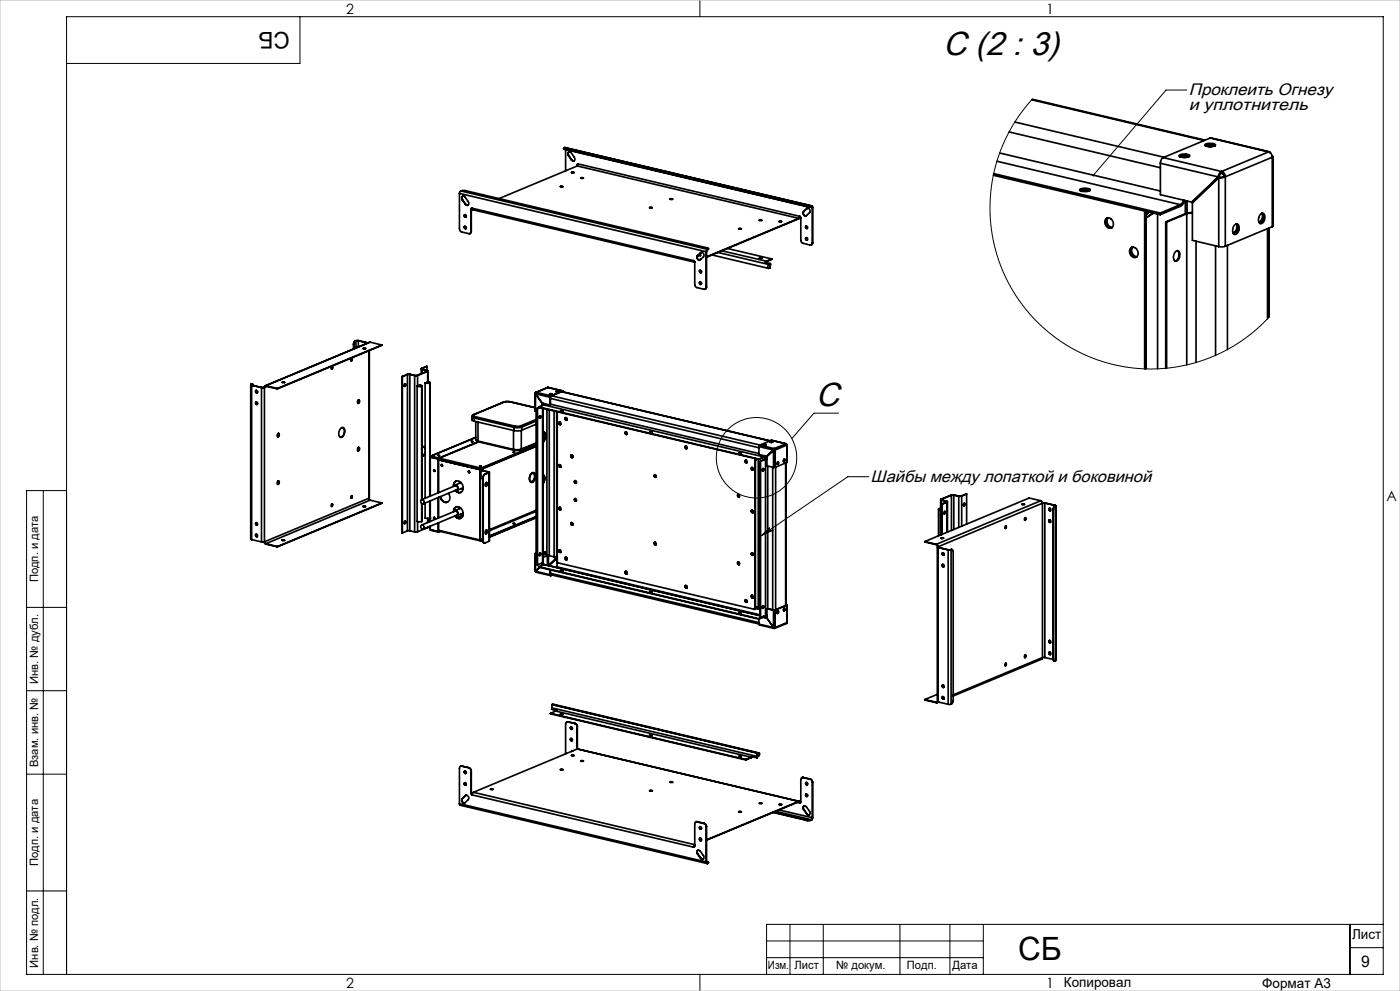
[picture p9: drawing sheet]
<svg xmlns="http://www.w3.org/2000/svg" width="420mm" height="297mm" viewBox="0 0 420 297" stroke-linecap="round" stroke-linejoin="round" font-family="sans-serif">
<defs><g id="words">
<g font-size="10">
<text x="282.9" y="16.4">C (2 : 3)</text>
<text x="244.7" y="121.8">C</text>
</g>
<text font-size="9.6" x="305.4" y="287.8">СБ</text>
<text font-size="6.9" x="86.9" y="9.4" transform="rotate(-180 86.9 9.4)">СБ</text>
<g font-size="5">
<text x="356.6" y="28.6">Проклеить Огнезу</text>
<text x="356.6" y="33.1">и уплотнитель</text>
<text x="261.2" y="144.5">Шайбы между лопаткой и боковиной</text>
</g>
<text font-size="4.8" x="408.3" y="289.7">9</text>
<g font-size="4.2">
<text x="103.8" y="4.2">2</text>
<text x="313.8" y="4.2">1</text>
<text x="415.9" y="150.2">A</text>
<text x="103.8" y="296.2">2</text>
<text x="313.8" y="296.2">1</text>
</g>
<g font-size="4.1">
<text x="405.6" y="281.5">Лист</text>
<text x="319.2" y="295.9">Копировал</text>
<text x="378.7" y="296">Формат А3</text>
</g>
<g font-size="3.4">
<text x="11.4" y="174.5" transform="rotate(-90 11.4 174.5)">Подп. и дата</text>
<text x="11.4" y="205" transform="rotate(-90 11.4 205)">Инв. № дубл.</text>
<text x="11.4" y="229.9" transform="rotate(-90 11.4 229.9)">Взам. инв. №</text>
<text x="11.4" y="259.5" transform="rotate(-90 11.4 259.5)">Подп. и дата</text>
<text x="11.4" y="290" transform="rotate(-90 11.4 290)">Инв. № подл.</text>
<text x="230.4" y="290.4">Изм.</text>
<text x="238.3" y="290.4">Лист</text>
<text x="250.9" y="290.4">№ докум.</text>
<text x="272.1" y="290.4">Подп.</text>
<text x="285.7" y="290.5">Дата</text>
</g>
</g></defs>
<g fill="none" stroke="#000" stroke-width=".3">
<path d="M90 5v14h-70M210 0v5M309.7 29.7l-3.3 4.1-2.6 3.7-2.3 4.5-1.5 3.4-1.6 5.1-.9 5-.5 4.5v4.7l.4 4.2 1 5.1 1.4 4.6 1.9 4.5 2.4 4.5 2.7 4 3 3.5 2.9 2.9 4 3.2 3.8 2.5 4.3 2.3 4.2 1.8 4.1 1.2 4.8 1 4.7 .5 4.5 .1 5-.5 4.1-.8 5.3-1.5 3.9-1.6 4.2-2.2 4-2.6 4-3.3 3.2-3.1M356.1 27h-6.3l-21.8 25.5M251.6 123.8h-7.4l-6.6 7.6M13 147v145M20 147h-12v145h407v-287h-395v287M260.6 142.9h-6.2l-26.1 17.7M228.3 160.6l2.6-2.5a.55 .55 0 0 0-.1 .8 .55 .55 0 0 0 .7 .2zM8 182h12M8 207h12M8 232h12"/>
<path d="M8 267h12M237 277v15M247 277v15M270 277v15M285 277v15M295 277v15M405 277v15M415 277h-185v15M210 292v5M230 282h65M230 287h65M405 284h10"/>
<circle cx="227" cy="137.2" r="12.1"/>
</g>
<path d="M0 0h420v297h-420z" fill="none" stroke="#c0c0c0" stroke-width=".3"/>
<path d="M228.3 160.6l2.6-2.5a.55 .55 0 0 0-.1 .8 .55 .55 0 0 0 .7 .2zM210.1 -.1h3.5zM221.4 297.1h3.6zM327.8 52.2l-.1 .5 .1 .1 .2-.3-.2 .3a.36 .36 0 0 0 .6-.2 .36 .36 0 0 0-.6-.4z" fill="#000"/>
<g fill="none" stroke="#000" stroke-width=".5">
<path d="M302.7 39.5l45.4 10.8M304.4 36.6l44.8 10.5M309.5 29.9l51.7 12.2M309.7 29.7l51.9 12.3M137.8 58l.1 10.8 .5 .7 2.3 .5a.53 .53 0 0 0 .6-.6M137.8 58l74.1 17.5M138.2 57.2l-.4 .8M138.2 57.2l1.2-.1 72.8 17.2 .3 .2-.1 .1M138.2 57.2l74 17.5M138.7 59.9a.6 .6 0 0 1-.1-.9 .6 .6 0 0 1 .9 .1l1 1.3a.6 .6 0 0 1 0 .9 .6 .6 0 0 1-.9-.1M138.7 59.9l.9 1.3M138.7 59.9h.1"/>
<path d="M138.7 59.9l1 1.3M138.9 58.8l-.3 .5 .1 .6M168.1 55.9h.8l-.5 .2zM168.1 56h.7M169.1 44.4l.3 .4M169.4 44.2l-.3 .3 .3 .2M169.4 44.2l74.2 17.5M169.4 44.2l74 17.5M169.4 44.7l72.7 17.1M169.4 44.7v.1M169.4 44.8l72.7 17.1M169.7 44.8v6.4"/>
<path d="M170.5 46.6a.6 .6 0 0 1-.1-.9 .6 .6 0 0 1 1 .1l.9 1.4a.6 .6 0 0 1 .1 .9 .6 .6 0 0 1-1-.1M170.5 46.6l.9 1.4M170.6 46.6h-.1M170.6 46.6l.9 1.3M170.7 45.5l-.3 .5 .2 .6M171.4 51.6l.8 .1zM171.4 51.7h.8M171.5 47.9l.7 .3M171.5 47.9l-.1 .1M171.7 51.7l-.1 .1M173.1 49.5v.3M173.2 49.7l-23.5 9.8"/>
<path d="M173.2 49.7l66.4 15.7M173.2 49.4v.3M173.2 49.4l-.1 .1M173.4 49.1l-.2 .3M173.5 49.1l-.4 .4M173.5 49.1l-.3 .6M173.5 49.1l66.4 15.7M174.2 53.3l.8 .1zM174.3 53.4h.7M201 59.7h.8M201.1 59.6l.7 .1-.6 .1zM298 52.5l50.1 11.8"/>
<path d="M298.1 52l50 11.8M299.1 48.3l55 13M299.9 45.9l48.2 11.4M323.9 56.8l.8-.3 1.2-.1 1.2 .4a2.63 2.63 0 0 1-3.2 .2zM324.1 57.1l1.2-.2 1.6 .2M348.1 48.9l17.3 4.1M348.1 48.9v9.4l9.4 2.3M349 47.2a2 2 0 0 0-.9 1.7M349 47.2l17.5 4.2M353.7 46.6l.8-.4h1.2l1.2 .4a2.68 2.68 0 0 1-3.2 .1zM354 46.9l-.1 .1 1.2-.3 1.6 .3M355.7 47.2h-.7"/>
<path d="M361.5 43.3l.7-.3h1.3l1.2 .4a2.36 2.36 0 0 1-3 .3zM361.6 43.7l1.2-.2 1.7 .2M362.8 44h.5M363 41.4l17.8 4.1M363 41.4l-14 5.8M363 41.4l17.5 4.1M365.3 53.3h.3M365.4 53l-7.9 7.6M365.6 53.3v20.6M365.6 53.3l-7.9 7.6v11.1l7.9 1.9M365.8 52.9l-.4 .1M365.8 52.9l-8.3 7.7"/>
<path d="M366.4 51.9l.3 .1M366.5 51.4a1.97 1.97 0 0 0-1.1 1.6M366.5 51.9l-.7 1M366.5 51.4a1.58 1.58 0 0 1 1.1 1.6M366.5 51.9l.6 .5 .1 .5M366.5 51.4v.5M367.2 52.9l-1.6 .4M367.2 52.9l.4 .1M367.6 53l-2 .3M367.6 53v20.8M380.5 45.5a1.58 1.58 0 0 1 1.2 1.6M380.5 45.5h.3l.4 .4"/>
<path d="M380.5 45.5l-14 5.9M381.6 46.8l.4 .1-.3 .2M381.7 47.1l-14.1 5.9M381.7 47.1v20.8M382 47v20.7l-.3 .2M139.5 64.3a.46 .46 0 0 0-.1 .5 .46 .46 0 0 0 .4 .3M139.5 67.8a.44 .44 0 0 0-.1 .5 .44 .44 0 0 0 .4 .2M139.7 61.2l.7 .3M139.7 61.2h-.1M141.3 62.7v6.7M141.4 69.4l-.4 .6M141.4 62.7v6.7"/>
<path d="M141.4 62.7h-.1M141.4 69.4h-.1M141.5 62.4l-.1 .3M141.6 62.4l-.3 .3M141.6 62.4l.2 .5 66.5 15.7M141.6 62.4l66.5 15.7M194.9 62.2l.8 .1-.5 .1zM194.9 62.3h.7M208.1 78.1l.3 .5 .1 7.1 .5 .4 2.2 .6 .5-.1 .2-.5M208.1 78.1l.1 .4 .2 .1M208.1 78.1l.3 .4-.2-.1M209.3 76.6a.83 .83 0 0 0-.1 .9 .83 .83 0 0 0 .8 .5"/>
<path d="M209.3 76.6l-.1 .1M209.4 76.5l.7 .1M209.4 76.6h.7M209.5 76.4l.6 .2M210.1 77.9l-.2 .1M210.2 75.8a.75 .75 0 0 1 .9 .2 .75 .75 0 0 1-.1 1l-.9 .9a.77 .77 0 0 1-.9-.3 .77 .77 0 0 1 0-.9M210.2 75.8l-1 .9M210.3 75.7l-.1 .1M210.3 75.7l-1 .9M210.3 77.6l-.6 .3M210.4 75.7h-.1M211.9 75.5v10.6"/>
<path d="M211.9 75.4v10.6M211.9 75.4v.1M212.2 74.7l-.3 .8M212.2 74.8l-.3 .6M212.2 74.7v.1M212.4 74.6v.2M212.4 74.6l-.2 .1M212.4 74.8h-.2M212.5 74.5l-.1 .3M213.6 76.4l16.9 4M215.4 75.7l15.5 3.6M216.6 75.2l13.3 3.1"/>
<path d="M218.2 74.5l13.3 3.1M221.7 68.6h.7M221.7 68.5l.7 .1-.5 .1zM227.8 77.4l.8-.1-.4 .2zM227.8 66h.8zM227.8 77.4h.7M227.8 66.1h.7M229.9 78.3l-.3 .3 1.5 .4M229.9 78.4l-.2 .2M229.9 78.3v.1M231 79.4l-.1-.1a.75 .75 0 0 0-.5 1l.3 .1 .3-.2M231 79.4h.1"/>
<path d="M231 79.4v1M231.1 79l-.1 .4M231.1 79v.4M231.1 79.4h-.1M231.1 79.4l-.1 1M231.5 77.6l-1.6 .8M231.5 77.6l-1.6 .7M233.7 66.4h.8zM233.8 66.5h.7M239.6 65.4v.2M239.6 65.4l-27.7 11.6M239.6 65.6l-27.7 11.5"/>
<path d="M239.9 64.8l.3 .4 .1 7.3 .5 .4 2.2 .5a.57 .57 0 0 0 .7-.6M239.9 64.8l-.3 .6M240 64.9l-.4 .7M241.2 63.4a.85 .85 0 0 0 .6 1.3M241.2 63.4h-.1M241.9 67.7a.44 .44 0 0 0-.1 .5 .44 .44 0 0 0 .4 .3M241.9 71.2a.44 .44 0 0 0-.1 .5 .44 .44 0 0 0 .4 .3M242.1 62.5h-.1a.75 .75 0 0 1 1 .3 .75 .75 0 0 1-.1 .9l-1 .9a.77 .77 0 0 1-.9-.3 .77 .77 0 0 1 .1-.9M242.1 61.8v.1M242.1 62.5l-1 .9M242.2 62.4l-.1 .1M242.9 62l.8 .2"/>
<path d="M243.3 61.8h-1.2M243.3 61.9h-1.2M243.3 61.8v.1M243.4 61.7l.3 .1 .1 .4M243.4 61.8l.3 .4M243.4 61.7v.1M243.4 61.7l-.1 .1M243.4 61.8l-.1 .1M243.7 62.2v10.6M243.8 72.8l-.5 .6M243.8 72.8h-.1M243.8 62.2v10.6"/>
<path d="M243.8 62.2h-.1M331.8 65.5a1.6 1.6 0 0 1 1.9 .4 1.6 1.6 0 0 1 .2 1.8 1.28 1.28 0 0 1-1.4 .7 1.28 1.28 0 0 1-1-1.2l-.1-.7zM332.3 65.3a1.77 1.77 0 0 0-.4 1.9 1.77 1.77 0 0 0 1.6 1.1M332.5 65.3a1.82 1.82 0 0 0 1.2 2.9M339.2 74.3a1.6 1.6 0 0 1 1.9 .3 1.6 1.6 0 0 1 .2 1.9 1.28 1.28 0 0 1-1.4 .7 1.28 1.28 0 0 1-1-1.3l-.1-.6zM339.5 74.2l.2-.1a1.74 1.74 0 0 0-.4 1.9 1.74 1.74 0 0 0 1.6 1 1.76 1.76 0 0 1-1.6-1 1.76 1.76 0 0 1 .2-1.8zM339.9 74a1.82 1.82 0 0 0 1.2 2.9M343.4 63.2v47.4M343.7 63.3v47.3M344 63.8l-.3 .3M344 63.8l.3 .2M344.2 63.4l-.2 .4"/>
<path d="M344.3 64l-.6 .4M344.7 63.6l-.2-.1-.2 .5M344.8 63.6l-.4 .1M345.8 63.8l-1.5 1.2M346.1 63.9l-2.4 1.5M347.3 64.2v46.3M348.1 63.8v.5M349.7 66.5l.3 .1M349.7 66.5v43.9M350 66.6v43.7M352.6 75.4l.8-.3a1.9 1.9 0 0 1-.8 3.2 1.93 1.93 0 0 1 0-2.9zM353.2 75.1a2.05 2.05 0 0 1-.7 3.1"/>
<path d="M354.1 61.3l-6 2.5M354.1 61.3v.5M354.1 61.8l-6 2.5M355.1 60l-.3 .7-.7 .6M355.4 60.1l-.5 1-.8 .7M355.6 60.1v4M355.7 64l-6 2.5M355.7 64l.3 .1M356 64.1l-6 2.5M356 64.1v45.3M356.1 60.3v3.6M357.7 63.8l-1.7 .3"/>
<path d="M357.7 63.7l-2 .3M358.8 72.3v36.3M364.7 73.7v32.8M367.6 73.8l-2 .1M368.2 73.6v31.2M370.4 67.4l.8-.3a1.89 1.89 0 0 1-.8 3.2 1.96 1.96 0 0 1 0-2.9zM370.9 67.1a2.1 2.1 0 0 1-.7 3.1M371 67.2a2.15 2.15 0 0 1-1.1 2.6h.1a1.5 1.5 0 0 0 1.3-1.5M377.6 66.6a2.14 2.14 0 0 0 1.1-2.7 2.12 2.12 0 0 1-.8 3.1M378.1 64.2l.8-.3a1.9 1.9 0 0 1-.8 3.2 1.9 1.9 0 0 1 0-2.9zM379.1 64.8a1.59 1.59 0 0 1-1.4 1.8M380.3 68.5v27"/>
<path d="M380.8 68.3v26.7M381.7 67.9l-14.1 5.9M210 81a.44 .44 0 0 0-.1 .5 .44 .44 0 0 0 .4 .2M210 84.5a.44 .44 0 0 0-.1 .5 .44 .44 0 0 0 .4 .2M211.9 86l-.4 .7M211.9 86v.1M230.9 80.4h.1M75.2 115.3v46.3l.3 .1M75.4 115.2l-.2 .1 .3 .2M75.4 115.2h.1M75.5 115.2l-.1 .1 .2 .1M75.5 115.1h.3"/>
<path d="M75.5 115.1l-.1 .1M75.5 115.1h.1M75.5 115.2v.2M75.5 115.5l3 .7M75.5 115.5v46.2M75.6 115.1l.3 .1 .2 .3M75.6 115.4l-.1 .1M75.6 115.4l2.9 .7M75.6 115.1l-.1 .1M76.9 117a.46 .46 0 0 0-.1 .5 .46 .46 0 0 0 .4 .3M78.5 116.2v46.2M78.5 116.1v.1"/>
<path d="M79.2 116.1h-.7M79.2 116.1h.1M79.3 116.1l-.8 .1M79.3 116.1v46.3M79.8 115.6l-.4 .1-.2 .4M79.8 115.7h-.3l-.2 .4M79.8 115.6l3.4 .8M79.8 115.7l3.4 .9M79.8 115.6v.1M80.1 115.8l-.8 .3M83.2 116.4v.2M84.6 114.5h.1a.38 .38 0 0 1 .4-.2 .38 .38 0 0 1 .2 .3z"/>
<path d="M84.6 114.6h.8M99.5 109.9h.1a.33 .33 0 0 1 .2 .4 .33 .33 0 0 1-.4 .2zM99.6 109.9l.1 .4-.3 .3M105.4 107.5l.2-.1a.37 .37 0 0 1 .1 .5 .37 .37 0 0 1-.5 .2zM105.5 107.4l.1 .4-.3 .4M106 103.2h.2M106 103.2v1.4M106.2 103.2v1.3M106.5 102.2l-.3 1M106.5 102.2l-.5 1M106.5 102.2h.3M106.8 102.2v2"/>
<path d="M107.5 119.9h.1a.45 .45 0 0 1 .2 .6 .45 .45 0 0 1-.6 .2zM107.5 102.1l-.7 .1M107.5 102.1l2.8 .7M107.5 102.1v1.9M107.5 119.9v1M107.6 102.1l-.8 .1M107.6 102.1h-.1M107.6 102.1l2.8 .7M107.6 119.8a.71 .71 0 0 1-.1 1.1M108.9 104.4l.1-.1a.38 .38 0 0 1 .4-.1 .38 .38 0 0 1 .2 .3zM108.9 104.5h.7M110.7 105.1v44.2"/>
<path d="M110.8 105.1l-.1 44.2M111.1 102.5l-31.6 13.1M111.1 102.5l3.4 .9M111.1 102.5l-31.3 13.1M114.5 103.4l-31.3 13M114.5 103.4l-31.3 13.2M120.6 112.9l.1 46.8M120.6 112.9h.1M120.7 112.9v46.8M121.4 115.1a.3 .3 0 0 1 .3 .4 .3 .3 0 0 1-.5 .2zM121.5 115l.1 .5-.2 .3M122.1 112.2l-1.5 .7"/>
<path d="M122.1 112.2l.1 .1M122.2 112.3v46.8M122.2 112.3l-1.5 .6M122.9 112.2l-.7 .1M122.9 112.2l1.5 .4M122.9 112.2v46.9M123 112.2h-.9M123 112.2h-.1M123 112.2l1.5 .3M124.4 112.6v46.8M124.5 112.5l-.1 .1M125.1 115.7l1.4 .1"/>
<path d="M125.1 115.7v40.6h1.4M125.1 115.7l.9-.3 .6 .2-.1 .2M125.2 112.5h-.7M125.2 112.5h.1M125.3 112.5l-.9 .1M125.3 112.5v3.2M126.4 110.5v1.5M126.5 115.8v34l10-4.2a.66 .66 0 0 1 .8 .4 .66 .66 0 0 1-.3 .8l-10 4.2M126.5 110.4l-.1 .2 .2 .1M126.5 110.4h.1M126.6 110.4l-.1 .2 .2 .1M126.6 110.7l1.5 .3"/>
<path d="M126.6 110.4v1.5M126.6 115.7v34M126.7 110.7h-.1M126.7 110.7l1.5 .3M127.5 114.8l.9-.4 .6 .1-.1 .3M127.5 114.8h1.4M127.5 114.8v34.5M128.1 111l.1 .3M128.1 109.8v1.5M128.1 109.8l-1.5 .6M128.1 109.8l-1.6 .6M128.2 111l.2 .1-.1 .2"/>
<path d="M128.2 111h-.1M128.2 111.3l-3 1.2M128.2 111.3h.1M128.3 111.3l-3 1.2M128.3 111.3v3.1M128.4 111.2v3.2M128.9 114.8v33.9M129 114.6v22.2M160.5 117.9l.2 5.3M160.6 117.9l.1 .2M160.6 117.9h.1M160.7 118.1v5.1"/>
<path d="M160.7 118.1l1.9 2.8M160.7 117.9v.1M160.7 118l4.3 1.1M160.7 118l2 2.9 2.3 .5M160.7 118v.1M160.8 117.8l-.1 .1M160.9 117.6l-.2 .4M160.9 117.6l-.3 .3M160.9 117.6l4.3 1M164.4 116.1l-3.7 1.5M164.4 116.1l4.4 1.1M164.4 116.1l-3.5 1.5"/>
<path d="M164.9 118.1h.8l-.6 .1zM164.9 118.1l.7 .1M165 119.1v2.3M165.1 119l-.1 .1M165.1 119v2.3M165.1 119.4l62.6 14.8M165.2 118.2h.1M165.2 118.6l-.2 .5M165.2 118.7l-.1 .3M165.2 118.6v.1M165.5 118.6l62.5 14.8M166.8 117.3h.8l-.5 .1z"/>
<path d="M166.8 117.4h.7zM167.1 117.4h.2M168.5 117.4l62.5 14.7M168.6 117.4l62.4 14.7M168.8 117.2l.2 .2M168.8 117.3l.2 .1M168.8 117.2l-3.6 1.4M168.8 117.2v.1M168.8 117.3l-3.6 1.4M169 117.4h.1M76.9 120.5a.44 .44 0 0 0-.1 .4 .44 .44 0 0 0 .4 .3M83.3 130.9h.1"/>
<path d="M83.4 130a.47 .47 0 0 1 .4 .5 .47 .47 0 0 1-.6 .4zM83.5 129.9a.71 .71 0 0 1-.1 1M102.2 128.4a.7 .7 0 0 1 .8-.2 .7 .7 0 0 1 .4 .8 1.65 1.65 0 0 1-1.3 2 1.88 1.88 0 0 1 .1-2.6zM102.8 128.1a1.84 1.84 0 0 1-.7 3M107.4 135.1h.1M107.5 134.2l.1-.1a.52 .52 0 0 1 .2 .6 .52 .52 0 0 1-.5 .4zM107.5 120.9h-.1M107.5 134.2v.9M107.6 134.1a.71 .71 0 0 1-.1 1M126.6 134l.6-.1 .3 .3M127.1 133.8l.4 .7M127.5 135.8l-.3 .7-.6 .3"/>
<path d="M127.5 135.4l-.3 .8-.6 .5M129 137h.1M129.1 137h.1M129.1 137v11.7M129.1 137l2.4 .6M129.2 137h-.1M129.2 137l2.4 .5M129.3 136.7l-.3 .3M129.3 136.8l-.2 .2M129.3 136.7l2.3 .6M129.3 136.8l2.3 .6M129.3 136.7v.1"/>
<path d="M129.4 136.9l-.3 .1M129.4 136.9v.2M131.4 136.5h.5zM131.5 137.6v10.1M131.5 136.6h.3M131.6 137.8l12.6 2.9M131.6 137.8l12.5 2.9M131.6 137.5l-.1 .1M131.6 137.5v10.1M131.6 137.3v.1M131.8 137.3l12.5 3M132.5 139.2v.4l.2 .1"/>
<path d="M132.6 139.2l.2 .5M141.4 132.3l.5 .1zM141.5 132.4h.3M141.6 124.8v1.1l.6 .3M141.6 124.8l.6 .5M142 124.3l-.4 .5M142 124.3h.2M142.2 124.3l-.3 .3 .5 .2M142.2 125.3l12 2.8M142.2 125.3v.9M142.2 126.2l12 2.8M142.4 124.8l-.2 .5"/>
<path d="M142.4 124.8l12 2.9M142.7 131.8l.7 .4M142.7 126.3v5.5M142.7 131.8l.1 .1M142.7 131.1l-13.6 5.6M142.7 131.1l-13.4 5.6M143.4 132.2v.1M143.4 132.2l10.7 2.5M143.4 126.5v5.7M143.6 132.4l10.6 2.5M143.6 132.3l-12 5M143.6 132.4l-12 5"/>
<path d="M143.9 139.7h.5zM144 139.7h.3M151.1 120.5h.1M151.1 120.5l-9.1 3.8M151.2 120.5l-9 3.8M153.1 120.4l-1.9 .1M153.1 120.4h.1M153.1 120.4l7.4 1.8-7.4-1.8M153.1 120.4l-2 .1M154 135.5h.4zM154 135.6h.3M154.1 134.7l.1 .2"/>
<path d="M154.1 129v5.7M154.2 128.1v.9M154.4 127.7l-.2 .4M156.2 134.8l-2 .1M156.3 127.6l-1.9 .1M156.3 127.6l.3 .4M156.4 134.6l-1.1 .2-1.2-.1M156.4 134.6l-.2 .2M156.4 129v5.6M156.6 128l-1.2 .2-1.2-.1M156.6 128.9l-1.2 .2-1.2-.1M156.6 128v.9"/>
<path d="M160.7 123.2l.4 .1M160.8 132.9l-4.6 1.9M160.8 123.3v42.7M160.8 127.1l-4.2 1.8M160.8 133.7l-15.8 6.6M160.8 133.8l-15.8 6.6M160.8 133.4l-16.5 6.9M160.8 133.6l-16.5 6.8M160.8 125.7l-4.5 1.9M160.8 126.2l-4.2 1.8M160.8 132.7l-4.4 1.9M161.1 123.3v42.7"/>
<path d="M161.1 122.4h.2M161.1 122.4l.2 46.9M161.3 122.4v46.9M161.6 122l66 15.7M161.6 122l66 15.6M161.8 122.1l-.7 .3M161.9 122.2l-.6 .2M162 124.6l.1 .4-.2 .4M162.6 120.9v.6M162.7 120.9h.1M162.7 120.9h-.1M162.7 120.9v.6"/>
<path d="M162.8 122.4l-.1 46.8M162.9 122.4v46.2l-1.6 .7M162.9 129.3a1.76 1.76 0 0 1 .5 2.7l-.5 .6M162.9 129.3a2.34 2.34 0 0 1 0 3.2M163.1 121.4l-1.5 .6M163.1 121.4l66.1 15.5M163.3 121v.2M163.3 131.9l-.4 .2M163.4 121l-.3 .4M163.4 131.7l-.5 .2M164.1 122.7v43.9M164.8 122.8v43.7"/>
<path d="M165 121.4h.1M165.1 121.1l62.6 14.8M166.2 123.2v43.7M167.1 123.4l.1 .2M167.2 123.8l-.2-.4v44.5l-.5-.2M167.2 123.4l.1 45.3 58.9 13.9 .3-.3M167.9 126.5a.44 .44 0 0 0-.1 .5 .44 .44 0 0 0 .4 .2M167.9 139.3a.44 .44 0 0 0-.1 .4 .44 .44 0 0 0 .4 .3M167.9 126.5v.4l.3 .3M167.9 139.3v.4l.3 .3M168.1 123.2h.8l-.5 .1zM168.1 123.3h.7"/>
<path d="M170 125.3v.6a.46 .46 0 0 1-.4-.2 .46 .46 0 0 1 .1-.5v.4l.4 .3M171.4 136.4l-.1 .4 .5 .3a.46 .46 0 0 1-.4-.3 .46 .46 0 0 1 0-.5zM171.5 136.3l-.1 .5 .4 .3M171.6 136.4v.6M171.7 136.5v.6M188.1 130.1l-.4-.3v-.4a.44 .44 0 0 0-.1 .5 .44 .44 0 0 0 .4 .3M194.9 129.5h.8l-.5 .1zM194.9 129.6h.7M205.7 133.7a.46 .46 0 0 0-.1 .5 .46 .46 0 0 0 .4 .2M205.8 133.7l-.1 .4 .4 .3M221.7 135.9h.7M221.7 135.7l.7 .2-.5 .1z"/>
<path d="M223.7 137.9a.44 .44 0 0 0-.1 .5 .44 .44 0 0 0 .4 .3l-.3-.4 .1-.4M226.5 137.4v45.2M226.6 137.4l-.1 44.9M226.7 137.5l-.1 .1M226.7 137.5v.1M226.7 137.5h.1M226.7 137.6l-.1 .1M226.8 137.5l-.1 .1M226.8 137.5h.1M227.1 137.6l-.4 .3M227.2 137.6l-.6 .4M227.5 137.7v44.4"/>
<path d="M227.6 137.6v.1M227.7 133.8v2.4l2.3 .6M227.7 133.8l4.3 1.1M227.9 133.4l-.2 .4M227.9 133.4l4.4 1M228.1 138.3v46.8M229.1 133.2l.8 .1-.5 .1zM229.2 133.3h.6M229.2 136.9v.2M229.2 136.9l-1.6 .7M229.2 137.1l-1.6 .6M229.4 133.4h.2"/>
<path d="M229.4 136.6l-.2 .3M229.5 136.6l-.3 .5M229.6 136.6v1M229.6 137.6h.5h-.4M229.6 137.6h.1M229.7 136.7v47.8M229.7 137.6l-1.6 .7M230.3 139.7v42.7l1.8 .4M231 132.4l.8 .1zM231.1 132.5h.7M231.4 132.6h.1M231.4 132l4.5 1"/>
<path d="M231.4 132l-3.5 1.4M231.4 132l4.4 1M232 134.9h.1M232 134.9l-2 1.9M232.1 134.9v5.2M232.1 134.9l-2 1.9v2.8l2 .5M232.1 134.8l-.1 .1M232.1 134.8l-2.1 2M232.2 134.6h.1M232.3 134.4l-.3 .5M232.3 134.6l-.2 .2M232.3 134.4l.3 .5"/>
<path d="M232.3 134.6l.1 .2M232.3 134.4v.2M232.4 134.8l-.3 .1M232.4 134.8l.2 .1M232.6 134.9h-.5M232.6 134.9v5.1M233.2 138.6l.1-.2a.34 .34 0 0 1 .3 .4 .34 .34 0 0 1-.5 .2zM233.4 138.4l.1 .3-.4 .4zM233.5 138.6l-.3 .6M235.2 137.7l.1-.1a.34 .34 0 0 1 .2 .4 .34 .34 0 0 1-.4 .2zM235.4 137.8l-.3 .5 .2-.7 .1 .3-.3 .5M235.7 138.7v42.8"/>
<path d="M235.8 133l.3 .4M235.8 133l.1 .1M235.8 133l-3.5 1.4M235.8 138.7v42.7M236 133.3l.1 .1M236.1 133.4v5.2M236.1 133.4l-3.5 1.5M236.1 138.6l-3.5 1.4M236.1 133.3v5.3M76.9 156.6a.44 .44 0 0 0-.1 .5 .44 .44 0 0 0 .4 .3M83.3 145.2h.1M83.4 144.2l.1-.1a.5 .5 0 0 1 .3 .6 .5 .5 0 0 1-.6 .4z"/>
<path d="M83.5 144.1a.71 .71 0 0 1-.1 1.1M99.5 151.1a.3 .3 0 0 1 .3 .3 .3 .3 0 0 1-.4 .2zM99.6 151l.1 .3-.3 .5M105.4 148.6h.2a.36 .36 0 0 1 .1 .4 .36 .36 0 0 1-.5 .2zM105.5 148.6l.1 .4-.3 .3M108.9 151.8h.7M109 151.7l.7 .1-.5 .1zM110.7 149.3l.4 .6M110.7 149.3l-31.4 13.1M111.1 149.9l-31.3 13M111.1 149.9l3.4 .8M114.5 150.7l-31.3 13.2"/>
<path d="M114.5 150.7l-31.3 13.1M121.4 156.2h.1a.34 .34 0 0 1 .2 .4 .34 .34 0 0 1-.5 .2zM121.5 156.2l.1 .4-.2 .3M122.2 159.1l-1.5 .6M122.9 159.1h-.7M122.9 159.1l1.5 .3M125.3 159.4h-.9M125.3 156.3v3.1M126.5 157.3l10-4.1a.69 .69 0 0 1 .7 .4 .69 .69 0 0 1-.2 .8l-10 4.2M126.5 150.9v5.4M126.6 151l-.1 5.3M127.5 150.7v4.6h1.4"/>
<path d="M128.3 158.1l-3 1.3M128.3 155.4v1.2M128.3 158v.1M128.4 158l-.1 .1M128.4 155.4v1.1M128.9 155.3h.1M128.9 157.8l.2 .9M128.9 150.2v6.1M129.1 158.7l.2 .2M129.1 150.1v6.2M129.1 157.7v1M129.1 158.7l2.4 .6"/>
<path d="M129.2 158.8h.1M129.3 158.8h.1M129.3 158.8v.1M129.3 158.9l2.3 .6M129.3 158.8l2.3 .5M130.2 155.1l.3 .4-.3-.1zM130.2 140.8l.3 .4-.3-.1zM130.3 140.8l.2 .3M130.3 155.1l.2 .3M131.5 149.1v6.2M131.5 156.7v2.6M131.6 159.1l12.5 3"/>
<path d="M131.6 156.7l-.1 2.6M131.6 149.1v6.1M131.6 158.9l12.4 3M131.6 159.3v.2M131.9 159.2l-.3 .1M132.1 159.3l-.5 .2M132.2 148.8a1.83 1.83 0 0 0 2.1 1.7M134.5 147.8a1.5 1.5 0 0 1 .4 1.9 1.5 1.5 0 0 1-1.8 .7l-.7-.6-.3-.9M136 153.4a1.34 1.34 0 0 1 1.1-1.5 1.34 1.34 0 0 1 1.5 .9 1.5 1.5 0 0 1 .3 1.7 1.5 1.5 0 0 1-1.5 .9l-.9-.8M136.1 145.8a1.35 1.35 0 0 1 1-1.7 1.35 1.35 0 0 1 1.6 1.1 1.46 1.46 0 0 1 .2 1.6 1.46 1.46 0 0 1-1.4 .8M136.2 145.7a.73 .73 0 0 1 1.2 .3 .73 .73 0 0 1-.7 1l.9 .6M136.2 153.3a.73 .73 0 0 1 1.2 .3 .73 .73 0 0 1-.7 .9"/>
<path d="M136.6 147l.9 .6M136.6 154.6a1.56 1.56 0 0 0 1.7 .7M136.8 144.2l-.5 .4-.2 1.1M136.8 151.9l-.5 .5-.2 .9M137.9 152.1l-.2 .4M138 144.4l-.3 .5M138.2 152.3l-1.7 .7M138.3 147.6h-.7M138.3 144.6l-1.8 .8M138.4 146.4l.5 .2M138.4 154l.6 .2M138.9 154.5l-1.6 .7"/>
<path d="M138.9 154.4l-1.7 .8M139 146.2l-1.9 .8M139 153.8l-1.9 .7M140.6 141.2l.2 .4zM140.7 141.1l.2 .5M144.1 140.7l-.1 21.2M144.2 140.9l2.4 .6M144.2 140.9l2.5 .6M144.2 140.7l-.1 2.9M144.3 140.3l-.2 .4M144.3 140.4l-.1 .3M144.3 140.3v.1"/>
<path d="M144.9 143.1l.1 .1M144.9 143.1v19M145 140.3l-.6 .1M145 140.4l-.8 .1M145 140.3v.1M145 143.2v19M145.4 142.1l-.5 1M145.4 142.1l.1 .1M145.5 142.2l-.5 1M145.7 144.7l.1-.1a.53 .53 0 0 1 .4 .6 .53 .53 0 0 1-.6 .5l-.1-.5zM145.8 158.9a.55 .55 0 0 1 .4 .6 .55 .55 0 0 1-.6 .4l-.1-.4zM145.9 144.6a.69 .69 0 0 1-.2 1.1"/>
<path d="M145.9 158.8a.71 .71 0 0 1-.2 1.1M146.6 141.5v.1M146.6 141.6h.2M146.6 141.6l-1.2 .5M146.7 141.5l.1 .1M146.7 141.5h-.1M146.8 141.6l-1.3 .6M146.8 141.6v20.6M154 156.8l.4 .1zM154 156.9h.3M159.3 142.1a.62 .62 0 0 1 .8-.2 .62 .62 0 0 1 .3 .8 1.14 1.14 0 0 1-1.3 1.5 1.76 1.76 0 0 1 .2-2.1zM159.3 142a.74 .74 0 0 1 1-.3 .74 .74 0 0 1 .3 1 1.47 1.47 0 0 1-1.4 1.8 2.01 2.01 0 0 1 .1-2.5z"/>
<path d="M160 141.6a1.8 1.8 0 0 1-.7 2.9M160.8 155.2l-14 5.8M160.8 155.1l-14 5.8M160.8 154.8l-14 5.8M160.8 154.9l-14 5.9M160.8 152.9l-14 5.8M160.8 153.2l-14 5.9M162.9 144.8a1.87 1.87 0 0 0 0-2.5 1.69 1.69 0 0 1 0 2.7M167.9 152a.44 .44 0 0 0-.1 .5 .44 .44 0 0 0 .4 .3M167.9 152v.4l.3 .3M171.4 156.6l-.1 .5 .5 .3a.44 .44 0 0 1-.4-.3 .44 .44 0 0 1 0-.5zM171.5 156.6l-.1 .4 .4 .3"/>
<path d="M171.6 156.7v.6M171.7 156.7v.6M172.4 144.1a.36 .36 0 0 1 .5 0 .36 .36 0 0 1-.1 .6 .36 .36 0 0 1-.5-.2zM172.5 149.5v-.1a.44 .44 0 0 0-.1 .5 .44 .44 0 0 0 .4 .3l-.3-.2zM172.5 144.1a.44 .44 0 0 0-.1 .4 .44 .44 0 0 0 .4 .3l-.4-.3zM172.6 144l-.1 .5 .4 .3M172.6 149.4l-.1 .4 .4 .3M196.4 142.3h.1a.44 .44 0 0 0-.1 .4 .44 .44 0 0 0 .3 .3l-.3-.3zM196.5 142.3l-.1 .4 .4 .3M221.3 148.2a.36 .36 0 0 1 .6 .1 .36 .36 0 0 1-.1 .5 .36 .36 0 0 1-.5-.1zM221.4 148.2l-.1 .4 .5 .3a.46 .46 0 0 1-.5-.2 .46 .46 0 0 1 .1-.5zM221.5 148.2l-.1 .4 .4 .3"/>
<path d="M225.5 140.2a.34 .34 0 0 1 .4 0 .34 .34 0 0 1 0 .5 .34 .34 0 0 1-.4 0zM225.6 140.1a.44 .44 0 0 0-.1 .5 .44 .44 0 0 0 .4 .3M225.6 152.9a.44 .44 0 0 0-.1 .5 .44 .44 0 0 0 .4 .2M225.6 140.1l-.1 .4 .4 .4M225.6 152.9l-.1 .4 .4 .3M228.1 159v1.6M228.1 158.4a1.97 1.97 0 0 0 0 2.4M229 140.4l.1 .4-.3 .4M231.8 140v42.8M232.6 140l-.5 .1M232.7 140v42.7M281.6 152.6v8"/>
<path d="M282.2 152.4l-.6 .2 .6 .3M282.2 152.9h.1M282.2 149.8v10.5M282.3 149.6l-.1 .2 .2 .1M282.3 149.6h.1M282.4 149.6l.1 .3M282.4 149.9l1.5 .3M282.4 149.6v10.6M282.5 151.1v9.1M282.5 151.1h.1M282.5 149.9h-.1M282.5 149.9l1.5 .3"/>
<path d="M282.6 151.1v9.1M283.4 153.3a.34 .34 0 0 1 .2 .4 .34 .34 0 0 1-.5 .2zM283.4 153.2l.1 .5-.3 .3M283.9 150.2l.1 .3M283.9 150.2v.3M284 150.2l.2 .2-.1 .1M284 150.2h-.1M284 150.5l-1.5 .6M284 150.5h.1M284.1 150.5l-1.5 .6M284.1 150.5v9M284.2 150.4v9.1"/>
<path d="M285.3 148.4h.1M285.3 148.4l-3 1.2M285.4 148.4l-3 1.2M285.4 148.4v10.6M286.1 148.4h-.7M286.1 148.4l1.5 .3M286.1 148.4v10.3M286.2 148.3l-.9 .1M286.2 148.3l-.1 .1M286.2 148.3l1.5 .4M287.6 148.7v9.4M287.7 148.7h-.1"/>
<path d="M288.4 148.7h-.7M288.4 148.7h.1M288.5 148.7h-.9M288.5 148.7v9M289.1 150.9l.1-.1a.39 .39 0 0 1 .3 .5 .39 .39 0 0 1-.4 .2zM289.3 150.8l.1 .3-.3 .5M290 148.1v9M290 148.1l-1.5 .6M290 148.1l-1.6 .6M301.6 157.7l.1-.1a.34 .34 0 0 1 .2 .4 .34 .34 0 0 1-.5 .2zM301.7 157.6l.1 .4-.3 .4M306.6 151.1h.8l-.5 .2z"/>
<path d="M306.6 151.2h.7M307.4 155.2l.2-.1a.33 .33 0 0 1 .2 .5 .33 .33 0 0 1-.5 .2zM307.6 155.1l.1 .5-.3 .3M312.2 150.1l.5 .7M312.2 150.1l-31.3 13M312.2 150.1l-3.4-.8-31.4 13M312.7 150.7h.8M312.7 150.8l-31.3 13.1M312.7 150.8v46.3M313.4 150.8h-.7M313.4 150.8l3 .7M313.4 150.8v46.3"/>
<path d="M313.5 150.7l3 .7M313.5 150.7l-.1 .1M314.8 152.3a.44 .44 0 0 0-.1 .5 .44 .44 0 0 0 .4 .3M314.8 155.8a.46 .46 0 0 0-.1 .5 .46 .46 0 0 0 .4 .3M315.9 152.7l.1 .1M315.9 152.7v44.7M316 152.8v44.6M316.4 151.8l-.4 .5-.1 .4M316.4 151.8h.1M316.4 151.5l.1 .2M316.4 151.5v.2M316.5 151.8l-.4 .5-.1 .5"/>
<path d="M316.5 151.4l.3 .2-.1 .1M316.5 151.4l-.1 .1M316.5 151.7h.2M316.5 151.7l-.1 .1M316.7 151.7l-.2 .1M316.7 151.7v46.3M316.8 151.6l-.1 46.4M75.5 161.7l3 .7M76.9 160.1a.46 .46 0 0 0-.1 .5 .46 .46 0 0 0 .4 .3M79.2 162.4l.6 .7M79.3 162.4h-.8M79.3 162.4l.5 .5"/>
<path d="M79.8 162.9v.2M79.8 162.9l3.4 .9M79.8 163.1l3.4 .8M83.2 163.8v.1M84.6 161.9h.8zM84.6 162h.8M144 161.9l.3 .2M144.1 161.8l.2 .2M144.1 161.5h.2M144.1 161.8l-.1 .1M144.1 161.5l.8 .2-.6 .3M144.1 162h.2"/>
<path d="M144.3 162v.1M144.7 161.6h-.6M144.9 162.1l.4 .7M144.9 161.9l-.6 .2M144.9 162.1l.1 .1M145 162.2l.3 .6 1.5-.6M160.5 165.9l.2 5.3M160.6 165.8l.1 .2M160.6 171.1l.1 .3M160.6 165.8l.1 .1M160.7 166v5.2M160.7 166l.4 .1"/>
<path d="M160.7 171.2l.1 .3 4.4 1M160.7 165.9l.1 .1M160.7 171.1v.1M160.7 171.2l71.3 16.9M160.7 165.9h.1M160.8 166h.3M160.8 166h-.1M160.8 171.1l-.1 .1M160.8 165.8l-.1 .1M160.8 165.8h-.2M161 171h-.1M161.6 169.8l66 15.6"/>
<path d="M161.6 169.8l66 15.8M161.7 166.2l.4 .1M161.7 166.3h.4M161.9 170l-1.2 1.2M161.9 165.8l.1-.1a.34 .34 0 0 1 .3 .5 .34 .34 0 0 1-.5 .2zM161.9 170l-1.1 1.1M162 170l-1.3 1.2M162 165.7l.1 .5-.2 .3M162.7 168.7v.6M162.7 169.3l-.3 .2M162.7 169.2l-.2 .3M162.7 169.2v.1"/>
<path d="M162.8 169.3v.1M163.1 169.2h.2M163.1 169.2l65 15.3M163.1 169.2l-1.5 .6M163.4 165.5l.1-.1a.34 .34 0 0 1 .3 .5 .34 .34 0 0 1-.5 .1zM163.5 165.4l-.2 .6M163.6 165.4l.1 .4-.3 .4M163.7 165.7l-.4 .4M164.1 166.6l-1.2 .5M164.2 166.5v2.9M164.5 166.5l.1 3 1.9-1.8M164.8 166.5l-.7 .1"/>
<path d="M164.8 166.5l1.4 .4M165.1 172.3l.2 .2M165.1 170.8v1.5M165.1 172.2l.2 .2M165.1 170.8v1.4M165.1 172.2v.1M165.1 171.8l62.6 14.8M165.2 172.3l.1 .1M165.3 172.4v.1M165.5 172.3l-.2 .1M165.6 172.3l-.3 .2M166.2 166.9h.8"/>
<path d="M166.5 166.9v.8M166.5 167.7l.5 .1M166.5 167.7l-1.8 1.8M166.6 166.9v.7M166.6 167.6l-.1 .1M166.6 167.6l-2 1.9M167.1 169.9v.2M167.1 168.1v1.8M167.1 168.1l.1 .1M167.1 169.9l61 14.4M167.1 167.9v.2M167.2 167.7l-.2 .2h.2"/>
<path d="M167.2 167.8l-.1 .1M167.2 168.4l.2 .3M167.9 164.8a.46 .46 0 0 0-.1 .5 .46 .46 0 0 0 .4 .3M167.9 164.8v.4l.3 .3M168.1 171h.8zM168.1 171.1h.7M169.7 167a.44 .44 0 0 0-.1 .5 .44 .44 0 0 0 .4 .2l-.4-.3zM169.7 167.1h.1M169.7 167.1l.4 .1M169.8 167l-.1 .4 .4 .3M169.9 167l-.2 .1M187.7 171.3v.5l.3 .2a.44 .44 0 0 1-.4-.3 .44 .44 0 0 1 .1-.5z"/>
<path d="M187.7 171.4l.4 .1M187.7 171.2v.4l.4 .3M194.8 177.4l.9-.1-.4 .2zM194.9 177.4h.7M196.4 162.6l.1-.1a.44 .44 0 0 0-.1 .5 .44 .44 0 0 0 .3 .3l-.3-.4zM196.5 162.5l-.1 .4 .4 .3M205.7 175.5a.44 .44 0 0 0-.1 .5 .44 .44 0 0 0 .4 .2l-.4-.3zM205.7 175.6l.4 .1M205.8 175.5l-.1 .4 .4 .3M221.4 168.4l-.1 .5 .5 .3a.44 .44 0 0 1-.4-.3 .44 .44 0 0 1 0-.5zM221.5 168.4l-.1 .4 .4 .4M223.7 179.8v-.1a.44 .44 0 0 0-.1 .5 .44 .44 0 0 0 .4 .3l-.3-.2z"/>
<path d="M223.7 179.9l.4 .1M223.8 179.7l-.1 .5 .3 .3M225.5 178.5v.5l.4 .2a.44 .44 0 0 1-.4-.3 .44 .44 0 0 1 .1-.5zM225.5 165.7v.5l.4 .2a.44 .44 0 0 1-.4-.3 .44 .44 0 0 1 .1-.4zM225.6 165.7l.3 .1M225.6 165.7l-.1 .3 .4 .4M225.6 178.4l-.1 .4 .4 .3M225.9 166.4h.1M277.4 162.3l3.5 1M277.4 162.3l3.5 .8M280.9 163.1l.4 .3 .1 .5M280.9 163.3l.4 .5"/>
<path d="M280.9 163.1v.2M281.2 163.9v46.4l.2 .1M281.3 163.8l-.1 .2 .2 .1M281.3 163.8l.1 .1M281.4 163.9l.2 .2M281.4 164.1l3 .7M281.4 163.9v46.5M281.6 164.1l2.9 .7M281.6 164.1h-.2M282.3 161.2l.8 .1zM282.3 161.3h.7M282.4 161.3v.1"/>
<path d="M282.5 161.3v.1M282.6 161.3v.1M282.8 165.7a.44 .44 0 0 0-.1 .4 .44 .44 0 0 0 .4 .3M282.8 169.1a.43 .43 0 0 0-.1 .5 .43 .43 0 0 0 .4 .3M284.4 164.8v46.3M284.5 164.8h-.1M285.2 164.7l-.7 .1M285.2 164.7l.1 .1M285.3 164.8h-.9M285.3 164.7h.3M285.3 164.8v46.2M285.3 164.7h-.1"/>
<path d="M285.3 164.7h.1M285.4 164.7l.5 .2 .1 .4v44.7l-.3 .7-.4 .3M285.4 164.7l-.1 .1M221.6 183.7h.8l-.5 .1zM221.7 183.8h.7M226.3 182.6h.2M226.3 182.6h.1M226.6 181.7l.6 .4h.3M226.6 181.8l.1 .1M226.6 182.1h.2M226.6 182h.1M226.7 182l.2 .1"/>
<path d="M226.7 181.9l.2 .1M226.7 181.9v.1M226.7 182h.2M226.9 182.1l-.4 .2M226.9 182v.1M227.2 182.3l.9 .2M227.6 185.4v.2M227.7 185.6l.1 1.7 4.4 1M228.1 182l-1.6 .6M228.1 181.9l-.6 .2M228.7 181.7l.1 .6M228.7 181.7h.1"/>
<path d="M228.9 181.5a.34 .34 0 0 1 .2 .5 .34 .34 0 0 1-.4 .2zM229 181.5l.1 .5-.3 .3M229 184.7l.2 .1M229 185l1 .2M229.1 184.7l.2 .1M229.2 184.8l.9 .4M229.2 184.9l.2 .2M229.2 184.8l-1.6 .6M229.2 184.8v.1M229.2 184.9l-1.6 .7M229.4 184.6l.7 .1M229.7 184.5l-1.6 .6"/>
<path d="M230 185.2l2 2.9M230.1 184.4l-.4 .1M230.1 182.4l2 .5M230.1 182.4v2.8M230.1 185.2l2 2.8M230.1 185.2h-.1M230.1 182.4h.1M232 188.1l.3 .2M232 188.1l.3 .1M232.1 188l.5 .1M232.1 182.9v5.1M232.1 182.8v.1"/>
<path d="M232.2 188.2h.1M232.3 188.2v.1M232.4 188.1l-.1 .1M232.4 182.8h-.3M232.4 182.8h.2M232.6 182.8l-.5 .1M232.6 188.1l-.3 .2M232.6 182.8v5.3M233.1 183.7h.1M233.2 183.7h.1M233.2 183.7v.1M233.3 183.2l.1-.1a.37 .37 0 0 1 .2 .4 .37 .37 0 0 1-.5 .2z"/>
<path d="M233.3 183.6l-.1 .1M233.3 183.1l.2 .3M233.3 183.1v.7M233.3 183.4l.1 .1M233.3 183.2l-.1 .5M233.4 183.1a.35 .35 0 0 1 .1 .4 .35 .35 0 0 1-.3 .2M233.4 183.2v.3M235.3 182.3l.1 .4-.3 .3M235.4 182.7l-.2-.4v.7M235.8 181.3h.1M235.8 181.2h.2M235.9 181.3l.1 .1"/>
<path d="M235.9 181.3v.1M236 181.4h.1M236 181.4l-3.6 1.4M236 181.2l.1 .2M236 181.2l-.1 .1M236.1 186.6l-.2 .3-3.5 1.4M236.1 181.4l-3.5 1.4M236.1 181.4v5.2M236.1 186.6l-3.5 1.5M236.1 181.3v5.3M301.7 198.8a.32 .32 0 0 1 .2 .4 .32 .32 0 0 1-.5 .2zM301.7 198.7l.1 .4-.3 .4"/>
<path d="M307.4 197.1h.1M307.4 196.4l.2-.1a.33 .33 0 0 1 .2 .4 .33 .33 0 0 1-.5 .2zM307.6 196.3l.1 .3-.3 .5M312.7 197.1l-.2 .5-26.5 11M312.7 197.1h.7M312.7 197.1l-26.7 11.1M313.4 197.1l2.5 .5M314.8 191.9a.44 .44 0 0 0-.1 .5 .44 .44 0 0 0 .4 .3M314.8 195.4a.44 .44 0 0 0-.1 .5 .44 .44 0 0 0 .4 .3M315.9 197.4l.2 .5 .2 .1M315.9 197.4h.1M316 197.4a.43 .43 0 0 0 .1 .6 .43 .43 0 0 0 .6 0"/>
<path d="M165.1 213.8l58.6 13.9M165.1 213.8l58.6 13.8M165.5 212.5l1.5 .4-.2 .2M165.5 212.5l1.5 .4M165.6 212.2l-.1 .3M165.6 212.2l61.5 14.5M165.6 211.2l61.6 14.5M165.6 211.2v1M165.7 211.1l-.1 .1M165.8 211.2l61.8 14.4M166.8 213.1l58.6 13.8M166.8 213.1l-1.7 .7"/>
<path d="M168.1 214h.8zM168.1 214.1h.7M170.4 216.4a.57 .57 0 0 0-.7 .6v8.9M170.4 216.4l2.1 .4M170.4 216.3l-.4 .1M170.4 216.3v.1M170.4 216.3l2.1 .5M171.3 217.8a.44 .44 0 0 0-.1 .5 .44 .44 0 0 0 .4 .2M172.5 216.8l.5 .5 .1 .5M172.5 216.8l.5 .4 .2 .6M172.5 216.8h.1M173.1 217.8v6.7"/>
<path d="M173.2 217.8h-.1M173.2 217.8v6.7M277.4 209.7l3.5 .9M277.4 209.7l3.5 .8M280.9 210.5l.4-.2zM280.9 210.5v.1M281.2 208.1l-3.8 1.6M281.4 210.4l-.5 .2M281.4 210.4l3 .7M281.6 210.4l-.4 .2M282.8 205.3a.44 .44 0 0 0-.1 .5 .44 .44 0 0 0 .4 .2M282.8 208.8a.44 .44 0 0 0-.1 .4 .44 .44 0 0 0 .4 .3"/>
<path d="M283.2 209.4l-.2 .1M285.3 211l-.9 .1M138.5 229.6l-.6 .2-.1 .5v10.6M138.5 229.6l2.2 .5M138.6 229.6l-.4 .1M138.6 229.6h-.1M138.6 229.6l2.1 .5M138.7 239.3a.82 .82 0 0 0 0 .9 .82 .82 0 0 0 .7 .4M138.7 239.3v.1M139.3 231.3l.5 .5M139.5 231.1l-.2 .2M139.5 234.6a.44 .44 0 0 0-.1 .4 .44 .44 0 0 0 .4 .3"/>
<path d="M139.6 238.4a.76 .76 0 0 1 .9 .3 .76 .76 0 0 1 0 .9l-1 1a.75 .75 0 0 1-.9-.3 .75 .75 0 0 1 .1-.9M139.6 238.4l-.9 1M139.7 238.4h-.1M139.7 238.4l-1 .9M139.8 238.3l-.1 .1M140.7 230.1l.4 .4 .2 .6M140.7 230.1l.5 .3 .2 .6M140.7 230.1h.1M141.3 237.7l.3 .5M141.3 231.1v6.6M141.4 237.7l.2 .5M141.4 231l-.1 .1"/>
<path d="M141.4 237.7h-.1M141.4 231v6.7M141.6 238.2l66.5 15.7M142 237.5l-.4 .7M142 237.5l66.4 15.6M147.1 236.5h.8zM147.2 236.6h.7M168.1 230.6h.8zM168.1 230.7h.7M171.3 221.3a.44 .44 0 0 0-.1 .5 .44 .44 0 0 0 .4 .2M171.4 226.4h.8zM171.4 225.2h.1"/>
<path d="M171.4 226.4h.8M171.5 225.1l-.1 .1M171.5 225.1v.1M171.6 225.1h-.1M171.8 225.1l-.4 .1M173.1 224.5h.1M173.2 224.5l66.5 15.7M173.2 224.5l-31.2 13M173.2 224.5l66.4 15.7M173.2 224.4l-.1 .1M174.2 228l.8 .1zM174.3 228.1h.7"/>
<path d="M194.8 220.4l.6-.2 .3 .2zM194.9 236.9l.8 .1-.5 .1zM194.9 220.4h.7M194.9 237h.7M201 234.3h.1a.38 .38 0 0 1 .4-.1 .38 .38 0 0 1 .3 .3zM201 234.5h.8M221.6 226.7h.8zM221.7 226.8h.7M223.7 227.6v.1M225.4 226.9l-1.7 .7M225.4 226.9v.2M225.4 227.1l-1.7 .6"/>
<path d="M225.6 226.7l-.2 .2M225.6 226.7l1.4 .3M225.6 226.7v.1M225.6 226.8l-.2 .3M225.6 226.8l1.5 .3M227 227l.1 .1M227.1 226.7l-.1 .3M227.2 226.7l-.1 .4M227.2 226.7h.1M227.2 225.9l.3-.3 .3 .1a.74 .74 0 0 1-.5 1h-.1M227.2 225.9h.1M227.2 225.7l-.1 1"/>
<path d="M227.2 225.7v1M227.2 226.7h-.1M240.9 233a.56 .56 0 0 0-.7 .7v6.7l-.3 .2M240.9 233l2.1 .5M241 233h-.4M241 233h-.1M241 233l2.1 .5M241.9 234.5a.44 .44 0 0 0-.1 .5 .44 .44 0 0 0 .4 .2M241.9 237.9a.43 .43 0 0 0-.1 .5 .43 .43 0 0 0 .4 .3M243 233.5l.5 .4 .2 .6M243.1 233.5l.5 .4 .2 .6M243.1 233.5h-.1"/>
<path d="M243.7 234.5v10.6M243.8 234.5h-.1M243.8 234.5v10.5M137.8 240.9l.3 .4 74 17.5M137.8 240.9l74.1 17.4M208.1 253.9h.1M208.1 253.9h.2M208.4 253.2l-.3 .7M208.4 253.3l-.3 .6M209.1 246.3a.53 .53 0 0 0-.7 .6v6.7l-.3 .3M209.1 246.3l2.1 .5M209.2 246.3h-.5"/>
<path d="M209.2 246.3h-.1M209.2 246.3l2.1 .5M209.2 255.9a.6 .6 0 0 1 0-.9 .6 .6 0 0 1 .9 .1l.9 1.3a.6 .6 0 0 1 .1 1 .6 .6 0 0 1-.9-.2M209.2 255.9l1 1.3M209.3 255.9h-.1M209.3 255.9l1 1.3M209.4 254.8l-.2 .5 .1 .6M210 247.8a.44 .44 0 0 0-.1 .4 .44 .44 0 0 0 .4 .3M210 251.2a.43 .43 0 0 0-.1 .5 .43 .43 0 0 0 .4 .3M210 251.2l.1 .1M210.2 251.2l-.3 .2M210.3 257.2l.6 .3"/>
<path d="M210.3 257.2h-.1M211.2 246.8l.6 .5 .1 .5M211.3 246.8l.4 .2 .2 .7M211.3 246.8h-.1M211.9 258.3l.1 .5h.2M211.9 247.8v10.5M211.9 258.3l.3 .4M211.9 258.2l.6 .2-.1 .2M211.9 247.7v.1M211.9 258.3h.1M211.9 247.7v10.6M212 258.6l.2 .1"/>
<path d="M212.2 258.7v.1M212.4 258.6l-.2 .1M212.4 258.6v.2M212.4 258.8h-.2M212.5 258.4l-.1 .4M221.6 243.2l.8 .1-.5 .1zM221.7 243.3h.7M227.8 240.7h.8zM227.8 240.8h.7M231.9 243.5l10.2 2.4M232.1 243.4l10 2.4M232.7 243.2l10.7 2.5"/>
<path d="M233.7 241.1h.8zM233.8 241.2h.7M233.8 242.7l9.9 2.4M239.2 240.5l.7 .1M239.6 240.2h.3l.1 .4M239.6 240.3l.3 .3M239.6 240.2v.1M239.6 240.3l-27.7 11.5M239.6 240.2l-27.7 11.5M240 240.6h.1M240 240.6h-.1M241.1 242.6a.6 .6 0 0 1-.1-.9 .6 .6 0 0 1 .9 .1l1 1.4a.6 .6 0 0 1 .1 .9 .6 .6 0 0 1-1-.1"/>
<path d="M241.1 242.6l.9 1.4M241.2 242.6h-.1M241.2 242.6l.9 1.3M241.3 241.5l-.3 .5 .2 .6M242.1 243.9l.7 .4M242.1 245.8v.1M242.1 243.9l-.1 .1M243.3 245.7l-1.2 .1M243.3 245.8l-1.2 .1M243.3 245.7v.1M243.4 245.7h-.1M243.4 245.7v.1"/>
<path d="M243.4 245.8h-.1M243.7 245.1l-.3 .6M243.8 245l-.4 .8M243.8 245l-.1 .1"/>
<circle cx="139.6" cy="64.7" r=".37"/>
<circle cx="139.6" cy="68.2" r=".37"/>
<circle cx="242" cy="68.1" r=".36"/>
<circle cx="242" cy="71.6" r=".37"/>
<circle cx="210.1" cy="84.8" r=".37"/>
<circle cx="210.1" cy="81.4" r=".36"/>
<circle cx="76.9" cy="117.4" r=".37"/>
<circle cx="76.9" cy="120.8" r=".36"/>
<circle cx="132.6" cy="139.5" r=".23"/>
<circle cx="162" cy="124.9" r=".32"/>
<circle cx="168" cy="139.6" r=".36"/>
<circle cx="168" cy="126.9" r=".36"/>
<circle cx="169.9" cy="125.6" r=".4"/>
<circle cx="171.6" cy="136.7" r=".38"/>
<circle cx="187.9" cy="129.8" r=".38"/>
<circle cx="205.9" cy="134.1" r=".37"/>
<circle cx="223.9" cy="138.3" r=".37"/>
<circle cx="77" cy="157" r=".36"/>
<circle cx="126.7" cy="157.9" r=".61"/>
<circle cx="126.7" cy="150.3" r=".6"/>
<circle cx="130.3" cy="141" r=".22"/>
<circle cx="130.3" cy="155.3" r=".22"/>
<circle cx="140.6" cy="141.4" r=".24"/>
<circle cx="168" cy="152.4" r=".36"/>
<circle cx="171.6" cy="157" r=".38"/>
<circle cx="172.6" cy="149.8" r=".38"/>
<circle cx="196.6" cy="142.6" r=".37"/>
<circle cx="225.8" cy="153.3" r=".38"/>
<circle cx="228.9" cy="140.7" r=".32"/>
<circle cx="315" cy="156.2" r=".37"/>
<circle cx="315" cy="152.7" r=".36"/>
<circle cx="77" cy="160.5" r=".36"/>
<circle cx="168" cy="165.2" r=".37"/>
<circle cx="169.9" cy="167.4" r=".37"/>
<circle cx="187.9" cy="171.6" r=".36"/>
<circle cx="196.6" cy="162.9" r=".37"/>
<circle cx="205.9" cy="175.9" r=".36"/>
<circle cx="221.6" cy="168.8" r=".37"/>
<circle cx="225.8" cy="166" r=".38"/>
<circle cx="225.8" cy="178.8" r=".38"/>
<circle cx="282.9" cy="169.5" r=".37"/>
<circle cx="282.9" cy="166" r=".37"/>
<circle cx="223.9" cy="180.1" r=".36"/>
<circle cx="235.3" cy="182.6" r=".32"/>
<circle cx="315" cy="195.8" r=".36"/>
<circle cx="315" cy="192.3" r=".36"/>
<circle cx="171.4" cy="218.2" r=".36"/>
<circle cx="283" cy="205.7" r=".36"/>
<circle cx="283" cy="209.2" r=".37"/>
<circle cx="139.6" cy="231.5" r=".36"/>
<circle cx="139.6" cy="235" r=".36"/>
<circle cx="171.4" cy="221.6" r=".37"/>
<circle cx="241.9" cy="238.3" r=".36"/>
<circle cx="241.9" cy="234.8" r=".36"/>
<circle cx="210.1" cy="251.6" r=".37"/>
<circle cx="210.1" cy="248.1" r=".36"/>
</g>
<use href="#words"/>
</svg>
